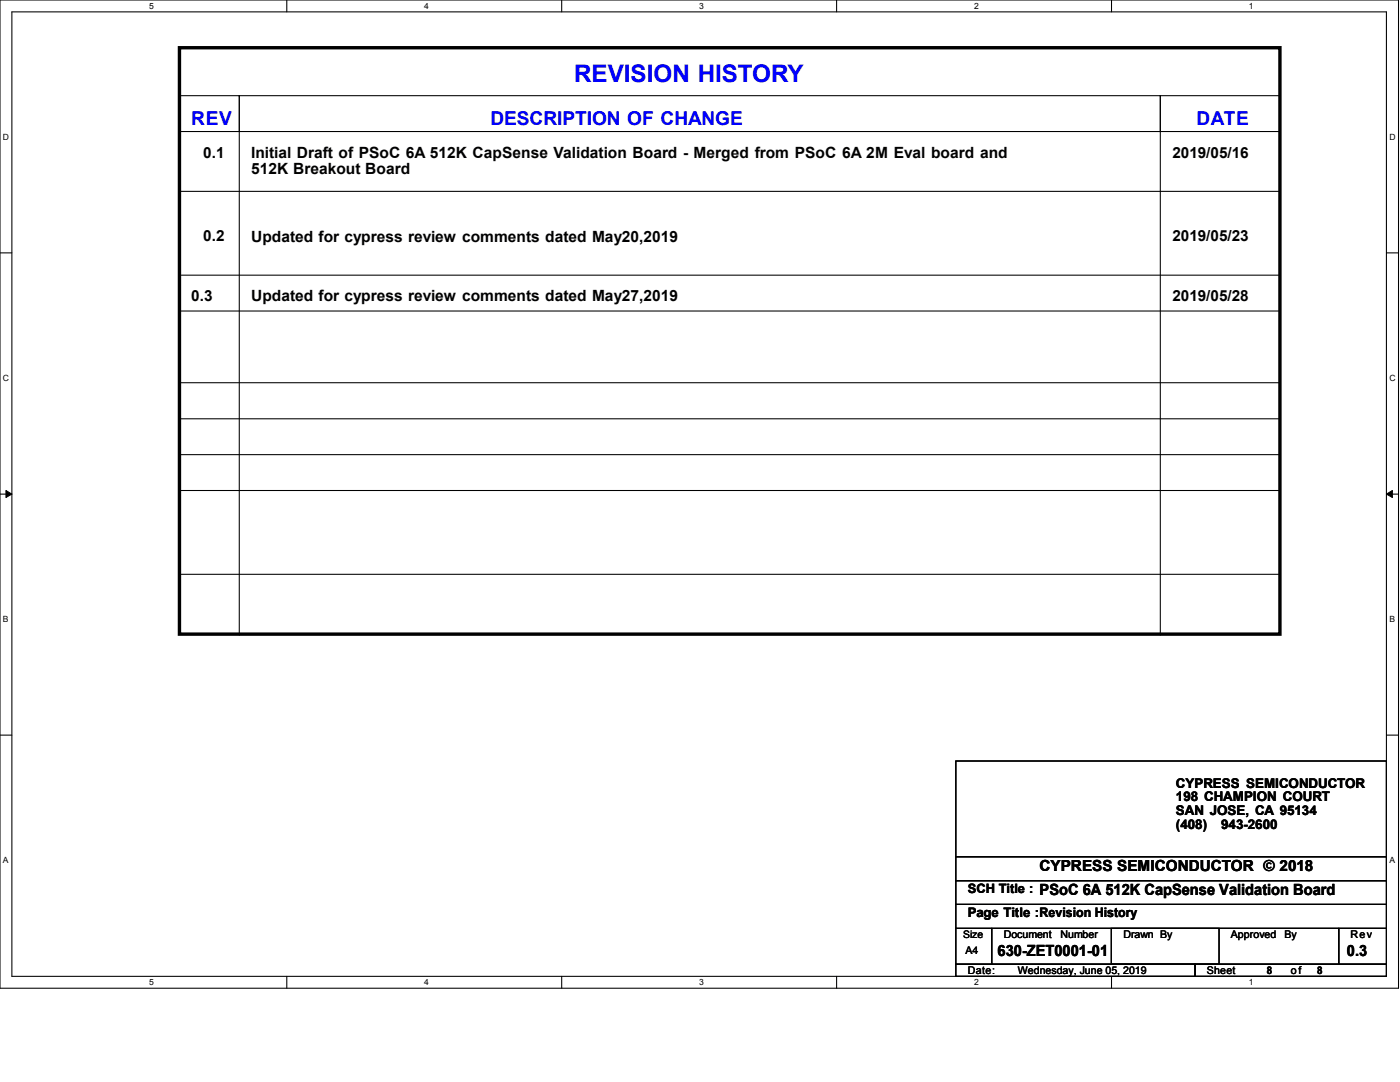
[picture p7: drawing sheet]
<svg xmlns="http://www.w3.org/2000/svg" width="279mm" height="216mm" viewBox="0 0 279 216" stroke-linecap="round" stroke-linejoin="round" font-family="sans-serif">
<defs><g id="words">
<text font-size="4.8" fill="#00f" x="114.6" y="16.4">REVISION HISTORY</text>
<g font-size="3.8" fill="#00f">
<text x="38.2" y="25">REV</text>
<text x="97.9" y="25">DESCRIPTION OF CHANGE</text>
<text x="238.8" y="25">DATE</text>
</g>
<g font-size="3.1">
<text x="50.1" y="31.5">Initial Draft of PSoC 6A 512K CapSense Validation Board - Merged from PSoC 6A 2M Eval board and</text>
<text x="50.1" y="34.7">512K Breakout Board</text>
<text x="50.1" y="48.2">Updated for cypress review comments dated May20,2019</text>
<text x="50.1" y="60.2">Updated for cypress review comments dated May27,2019</text>
<text x="207.5" y="178.6">PSoC 6A 512K CapSense Validation Board</text>
<text x="199.1" y="190.8">630-ZET0001-01</text>
<text x="268.8" y="190.8">0.3</text>
</g>
<g font-size="3">
<text x="40.6" y="31.5">0.1</text>
<text x="234" y="31.5">2019/05/16</text>
<text x="40.6" y="48.2">0.2</text>
<text x="234" y="48.2">2019/05/23</text>
<text x="38.2" y="60.1">0.3</text>
<text x="234" y="60.1">2019/05/28</text>
<text x="207.5" y="173.8">CYPRESS SEMICONDUCTOR © 2018</text>
</g>
<g font-size="2.7">
<text x="234.7" y="157.1">CYPRESS SEMICONDUCTOR</text>
<text x="234.7" y="159.9">198 CHAMPION COURT</text>
<text x="234.7" y="162.6">SAN JOSE, CA 95134</text>
<text x="234.7" y="165.4">(408)</text>
<text x="243.7" y="165.4">943-2600</text>
</g>
<g font-size="2.6">
<text x="193.1" y="178.1">SCH Title :</text>
<text x="193.1" y="182.9">Page Title :Revision History</text>
</g>
<g font-size="2.1">
<text x="192.2" y="187.2">Size</text>
<text x="192.7" y="190.3">A4</text>
<text x="200.3" y="187.2">Document</text>
<text x="211.7" y="187.2">Number</text>
<text x="224.2" y="187.2">Drawn By</text>
<text x="245.7" y="187.2">Approved</text>
<text x="256.3" y="187.2">By</text>
<text x="269.5" y="187.2">Rev</text>
<text x="193.1" y="194.4">Date:</text>
<text x="203.2" y="194.4">Wednesday, June 05, 2019</text>
<text x="240.9" y="194.4">Sheet</text>
<text x="252.8" y="194.4">8</text>
<text x="257.6" y="194.4">of</text>
<text x="262.8" y="194.4">8</text>
</g>
<g font-size="1.7">
<text x="29.8" y="1.8">5</text>
<text x="84.7" y="1.8">4</text>
<text x="139.5" y="1.8">3</text>
<text x="194.4" y="1.8">2</text>
<text x="249.3" y="1.8">1</text>
<text x=".6" y="27.9">D</text>
<text x="277.3" y="27.9">D</text>
<text x=".6" y="76">C</text>
<text x="277.3" y="76">C</text>
<text x=".6" y="124.2">B</text>
<text x="277.3" y="124.2">B</text>
<text x=".6" y="172.3">A</text>
<text x="277.3" y="172.3">A</text>
<text x="29.8" y="196.6">5</text>
<text x="84.7" y="196.6">4</text>
<text x="139.5" y="196.6">3</text>
<text x="194.4" y="196.6">2</text>
<text x="249.3" y="196.6">1</text>
</g>
</g></defs>
<path d="M0 0h279.1v197.2h-279.1zM2.4 2.4h274.3v192.4h-274.3z" fill="none" stroke="#000" stroke-width=".21"/>
<g fill="#fff">
<path d="M29.8 .3h.9v1.9h-.9z"/>
<path d="M29.8 195.1h.9v1.9h-.9z"/>
</g>
<path d="M57.2 0v2.4M57.2 194.8v2.4" fill="none" stroke="#000" stroke-width=".21"/>
<g fill="#fff">
<path d="M84.7 .3h.9v1.9h-.9z"/>
<path d="M84.7 195.1h.9v1.9h-.9z"/>
</g>
<path d="M112.1 0v2.4M112.1 194.8v2.4" fill="none" stroke="#000" stroke-width=".21"/>
<g fill="#fff">
<path d="M139.5 .3h1v1.9h-1z"/>
<path d="M139.5 195.1h1v1.9h-1z"/>
</g>
<path d="M167 0v2.4M167 194.8v2.4" fill="none" stroke="#000" stroke-width=".21"/>
<g fill="#fff">
<path d="M194.4 .3h.9v1.9h-.9z"/>
<path d="M194.4 195.1h.9v1.9h-.9z"/>
</g>
<path d="M221.8 0v2.4M221.8 194.8v2.4" fill="none" stroke="#000" stroke-width=".21"/>
<g fill="#fff">
<path d="M249.3 .3h.9v1.9h-.9z"/>
<path d="M249.3 195.1h.9v1.9h-.9z"/>
<path d="M.6 26.4h1.2v1.9h-1.2z"/>
<path d="M277.3 26.4h1.2v1.9h-1.2z"/>
<path d="M.6 74.5h1.2v1.9h-1.2z"/>
<path d="M277.3 74.5h1.2v1.9h-1.2z"/>
</g>
<path d="M0 50.5h2.4M276.7 50.5h2.4" fill="none" stroke="#000" stroke-width=".21"/>
<g fill="#fff">
<path d="M.6 122.6h1.1v1.9h-1.1z"/>
<path d="M277.3 122.6h1.1v1.9h-1.1z"/>
</g>
<path d="M0 98.6h2.4M276.7 98.6h2.4" fill="none" stroke="#000" stroke-width=".21"/>
<path d="M1.2 97.9l1.2 .7-1.2 .7zM276.7 98.6l1.2-.7v1.4z" fill="#000"/>
<path d="M1.2 97.9l1.2 .7-1.2 .7zM276.7 98.6l1.2-.7v1.4z" fill="none" stroke="#000" stroke-width=".2"/>
<g fill="#fff">
<path d="M.6 170.7h1.1v1.9h-1.1z"/>
<path d="M277.3 170.7h1.1v1.9h-1.1z"/>
</g>
<g fill="none" stroke="#000" stroke-width=".21">
<path d="M35.8 19.1h12v7.1h-12zM47.8 19.1h183.8v7.1h-183.8zM231.6 19.1h23.8v7.1h-23.8zM35.8 38.2h219.6M47.8 26.2v100.3M231.6 26.2v100.3M255.4 38.2h.1M35.8 54.9h219.6M255.4 54.9h.1M35.8 62.1h219.6M35.8 76.4h219.6M255.4 62.1h.1"/>
<path d="M255.4 76.4h.1M35.8 83.6h219.6M35.8 97.9h219.6M35.8 90.7h219.6M255.4 83.6h.1M255.4 97.9h.1M255.4 90.7h.1M35.8 114.6h219.6M255.4 114.6h.1M47.8 126.5h.1M231.6 126.5h.1M0 146.7h2.4"/>
<path d="M190.8 151.8h85.9v19.1h-85.9zM276.7 146.7h2.4M190.8 170.9h85.9v4.8h-85.9zM190.8 175.7h85.9v4.8h-85.9zM190.8 185.3h7.1v7.1h-7.1zM190.8 192.4h47.7v2.4h-47.7zM190.8 180.5h85.9v4.8h-85.9zM197.9 185.3h69.3v7.1h-69.3zM221.8 185.3h21.5v7.1h-21.5zM238.5 192.4h38.2v2.4h-38.2zM267.2 185.3h9.5v7.1h-9.5z"/>
</g>
<path d="M35.8 9.5h219.6v117h-219.6z" fill="none" stroke="#000" stroke-width=".68"/>
<use href="#words"/>
</svg>
